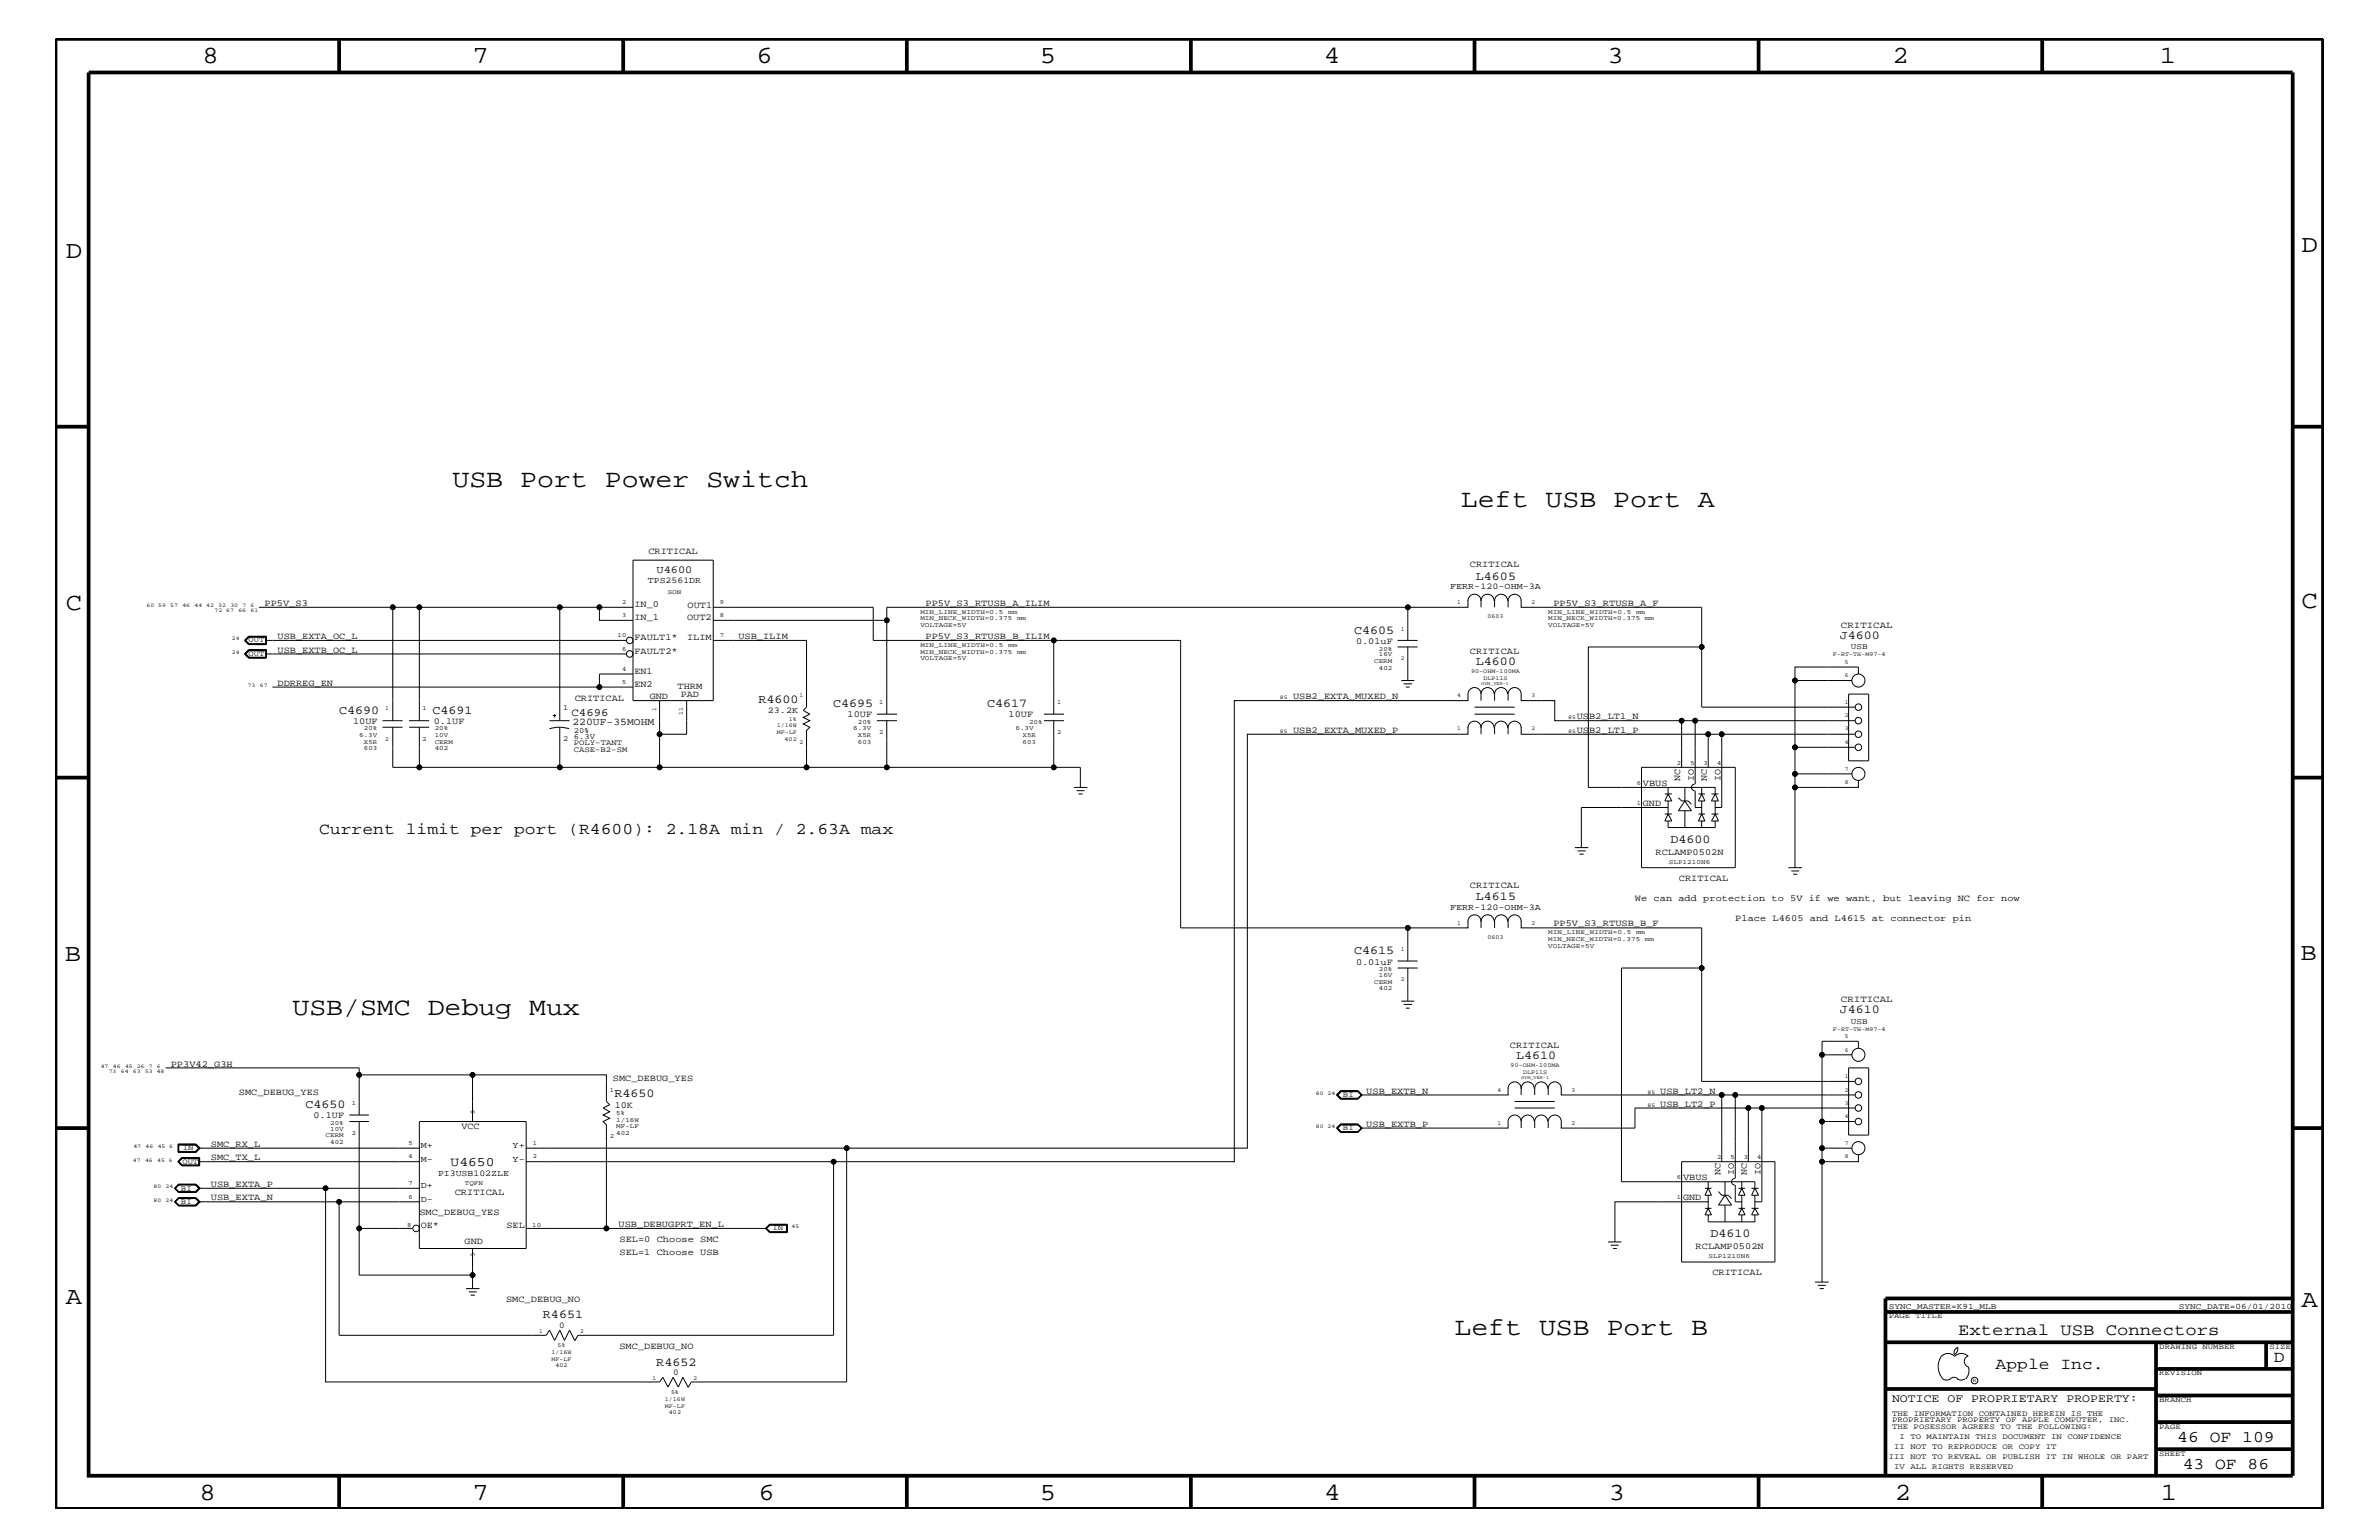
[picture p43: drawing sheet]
<svg xmlns="http://www.w3.org/2000/svg" width="432mm" height="279mm" viewBox="0 0 432 279" stroke-linecap="round" stroke-linejoin="round" font-family="sans-serif">
<defs><g id="words">
<g font-size="4.6">
<text x="82.1" y="88.3">USB Port Power Switch</text>
<text x="265.2" y="92">Left USB Port A</text>
<text x="53.1" y="184.1">USB/SMC Debug Mux</text>
<text x="264" y="242.3">Left USB Port B</text>
</g>
<g font-size="4.5">
<text x="36.7" y="11.5">8</text>
<text x="85.8" y="11.5">7</text>
<text x="137.3" y="11.5">6</text>
<text x="188.7" y="11.5">5</text>
<text x="240.3" y="11.5">4</text>
<text x="291.8" y="11.5">3</text>
<text x="343.5" y="11.5">2</text>
<text x="392" y="11.5">1</text>
<text x="11.9" y="46.8">D</text>
<text x="417.7" y="45.7">D</text>
<text x="11.9" y="110.6">C</text>
<text x="417.7" y="110.3">C</text>
<text x="11.8" y="174.3">B</text>
<text x="417.6" y="174.2">B</text>
<text x="11.9" y="236.7">A</text>
<text x="417.7" y="237.1">A</text>
<text x="36.2" y="272.1">8</text>
<text x="85.8" y="272.1">7</text>
<text x="137.7" y="272.1">6</text>
<text x="188.7" y="272.1">5</text>
<text x="240.4" y="272.1">4</text>
<text x="292" y="272.1">3</text>
<text x="343.9" y="272.1">2</text>
<text x="392.2" y="272.1">1</text>
</g>
<g font-size="3">
<text x="57.9" y="151.3">Current limit per port (R4600): 2.18A min / 2.63A max</text>
<text x="355.4" y="242.3">External USB Connectors</text>
<text x="362.2" y="248.4">Apple Inc.</text>
<text x="412.7" y="247.1">D</text>
<text x="395.2" y="261.6">46 OF 109</text>
<text x="396.2" y="266.6">43 OF 86</text>
</g>
<text font-size="2.4" x="81.8" y="211.5">U4650</text>
<g font-size="2.2">
<text x="267.9" y="105.2">L4605</text>
<text x="245.8" y="115">C4605</text>
<text x="333.9" y="115.9">J4600</text>
<text x="267.9" y="120.7">L4600</text>
<text x="61.6" y="129.6">C4690</text>
<text x="78.5" y="129.6">C4691</text>
<text x="137.7" y="127.6">R4600</text>
<text x="151.2" y="128.3">C4695</text>
<text x="179.2" y="128.3">C4617</text>
<text x="303.2" y="153">D4600</text>
<text x="267.9" y="163.4">L4615</text>
<text x="245.8" y="173.2">C4615</text>
<text x="333.9" y="183.8">J4610</text>
<text x="275.2" y="192.2">L4610</text>
<text x="55.5" y="201">C4650</text>
<text x="111.5" y="199.1">R4650</text>
<text x="310.5" y="224.5">D4610</text>
<text x="98.6" y="239.2">R4651</text>
<text x="119.1" y="247.8">R4652</text>
</g>
<text font-size="2.1" x="343.4" y="254.4">NOTICE OF PROPRIETARY PROPERTY:</text>
<text font-size="2" x="103.7" y="129.9">C4696</text>
<g font-size="1.9">
<text x="119.2" y="104">U4600</text>
<text x="103.9" y="131.6">220UF-35MOHM</text>
</g>
<g font-size="1.7">
<text x="117.7" y="100.4">CRITICAL</text>
<text x="266.8" y="102.9">CRITICAL</text>
<text x="48" y="109.9">PP5V_S3</text>
<text x="115.1" y="110.2">IN_0</text>
<text x="115.1" y="112.6">IN_1</text>
<text x="124.7" y="112.6">OUT2</text>
<text x="124.8" y="110.3">OUT1</text>
<text x="168" y="109.9">PP5V_S3_RTUSB_A_ILIM</text>
<text x="281.9" y="109.9">PP5V_S3_RTUSB_A_F</text>
<text x="334.1" y="114">CRITICAL</text>
<text x="50.4" y="115.9">USB_EXTA_OC_L</text>
<text x="50.4" y="118.4">USB_EXTB_OC_L</text>
<text x="115.1" y="116.2">FAULT1*</text>
<text x="115.1" y="118.6">FAULT2*</text>
<text x="124.7" y="116.2">ILIM</text>
<text x="134" y="115.9">USB_ILIM</text>
<text x="168" y="115.9">PP5V_S3_RTUSB_B_ILIM</text>
<text x="246.1" y="116.8">0.01uF</text>
<text x="266.8" y="118.6">CRITICAL</text>
<text x="50.4" y="124.4">DDRREG_EN</text>
<text x="115.1" y="124.7">EN2</text>
<text x="115.1" y="122.3">EN1</text>
<text x="123" y="125.1">THRM</text>
<text x="64.1" y="131.3">10UF</text>
<text x="78.7" y="131.3">0.1UF</text>
<text x="104.3" y="127.1">CRITICAL</text>
<text x="117.9" y="126.9">GND</text>
<text x="123.6" y="126.5">PAD</text>
<text x="153.8" y="130.2">10UF</text>
<text x="183" y="130.2">10UF</text>
<text x="234.7" y="126.9">USB2_EXTA_MUXED_N</text>
<text x="286.2" y="130.5">USB2_LT1_N</text>
<text x="234.7" y="133">USB2_EXTA_MUXED_P</text>
<text x="286.2" y="133">USB2_LT1_P</text>
<text x="298.2" y="142.6">VBUS</text>
<text x="305" y="141.7" transform="rotate(-90 305 141.7)">NC</text>
<text x="307.4" y="141.7" transform="rotate(-90 307.4 141.7)">IO</text>
<text x="309.8" y="141.7" transform="rotate(-90 309.8 141.7)">NC</text>
<text x="312.3" y="141.7" transform="rotate(-90 312.3 141.7)">IO</text>
<text x="298.2" y="146.2">GND</text>
<text x="300.5" y="155.1">RCLAMP0502N</text>
<text x="266.8" y="161.1">CRITICAL</text>
<text x="304.7" y="159.9">CRITICAL</text>
<text x="296.8" y="163.5">We can add protection to 5V if we want, but leaving NC for now</text>
<text x="315" y="167.1">Place L4605 and L4615 at connector pin</text>
<text x="281.9" y="168.1">PP5V_S3_RTUSB_B_F</text>
<text x="246.1" y="175">0.01uF</text>
<text x="334.1" y="181.8">CRITICAL</text>
<text x="274.1" y="190.2">CRITICAL</text>
<text x="31" y="193.6">PP3V42_G3H</text>
<text x="111.3" y="196.2">SMC_DEBUG_YES</text>
<text x="43.3" y="198.7">SMC_DEBUG_YES</text>
<text x="56.9" y="202.9">0.1UF</text>
<text x="111.6" y="200.9">10K</text>
<text x="248" y="198.4">USB_EXTB_N</text>
<text x="301.3" y="198.4">USB_LT2_N</text>
<text x="301.3" y="200.9">USB_LT2_P</text>
<text x="38.3" y="208.1">SMC_RX_L</text>
<text x="83.7" y="204.9">VCC</text>
<text x="248" y="204.4">USB_EXTB_P</text>
<text x="38.3" y="215.3">USB_EXTA_P</text>
<text x="38.3" y="210.5">SMC_TX_L</text>
<text x="305.5" y="214.2">VBUS</text>
<text x="312.3" y="213.2" transform="rotate(-90 312.3 213.2)">NC</text>
<text x="314.7" y="213.2" transform="rotate(-90 314.7 213.2)">IO</text>
<text x="317.1" y="213.2" transform="rotate(-90 317.1 213.2)">NC</text>
<text x="319.5" y="213.2" transform="rotate(-90 319.5 213.2)">IO</text>
<text x="38.3" y="217.8">USB_EXTA_N</text>
<text x="76.1" y="220.4">SMC_DEBUG_YES</text>
<text x="82.5" y="216.9">CRITICAL</text>
<text x="305.5" y="217.8">GND</text>
<text x="76.4" y="222.9">OE*</text>
<text x="84.3" y="225.7">GND</text>
<text x="91.9" y="222.9">SEL</text>
<text x="112.3" y="222.6">USB_DEBUGPRT_EN_L</text>
<text x="112.4" y="225.3">SEL=0 Choose SMC</text>
<text x="112.4" y="227.7">SEL=1 Choose USB</text>
<text x="307.8" y="226.6">RCLAMP0502N</text>
<text x="310.8" y="231.3">CRITICAL</text>
<text x="91.9" y="236.2">SMC_DEBUG_NO</text>
<text x="112.4" y="244.7">SMC_DEBUG_NO</text>
</g>
<g font-size="1.6">
<text x="117.6" y="105.9">TPS2561DR</text>
<text x="263.2" y="106.9">FERR-120-OHM-3A</text>
<text x="139.4" y="129.4">23.2K</text>
<text x="263.2" y="165">FERR-120-OHM-3A</text>
<text x="76.4" y="208.3">M+</text>
<text x="93" y="208.3">Y+</text>
<text x="76.4" y="215.6">D+</text>
<text x="76.4" y="210.8">M-</text>
<text x="79.5" y="213.3">PI3USB102ZLE</text>
<text x="93" y="210.8">Y-</text>
<text x="76.4" y="218">D-</text>
<text x="101.5" y="240.9">0</text>
<text x="122.2" y="249.5">0</text>
</g>
<g font-size="1.5">
<text x="336" y="117.8">USB</text>
<text x="336" y="185.7">USB</text>
<text x="342.8" y="237.4">SYNC_MASTER=K91_MLB</text>
<text x="395.5" y="237.4">SYNC_DATE=06/01/2010</text>
</g>
<g font-size="1.4">
<text x="45.1" y="119">OUT</text>
<text x="45.1" y="116.5">OUT</text>
<text x="102.2" y="128.9">1</text>
<text x="102.2" y="134.4">2</text>
<text x="104.1" y="135.2">POLY-TANT</text>
<text x="104.1" y="134.1">6.3V</text>
<text x="104.1" y="133">20%</text>
<text x="104.1" y="136.4">CASE-B2-SM</text>
<text x="243.8" y="199">BI</text>
<text x="33.2" y="208.7">IN</text>
<text x="243.8" y="205.1">BI</text>
<text x="33.1" y="211.1">OUT</text>
<text x="32.9" y="218.4">BI</text>
<text x="32.9" y="216">BI</text>
<text x="140.2" y="223.2">IN</text>
<text x="342.8" y="239.2">PAGE TITLE</text>
<text x="391.9" y="244.7">DRAWING NUMBER</text>
<text x="411.9" y="244.7">SIZE</text>
<text x="391.9" y="249.5">REVISION</text>
<text x="343.4" y="256.8">THE INFORMATION CONTAINED HEREIN IS THE</text>
<text x="391.9" y="254.4">BRANCH</text>
<text x="343.4" y="259.3">THE POSESSOR AGREES TO THE FOLLOWING:</text>
<text x="343.4" y="258">PROPRIETARY PROPERTY OF APPLE COMPUTER, INC.</text>
<text x="343.8" y="262.9">II NOT TO REPRODUCE OR COPY IT</text>
<text x="344.8" y="261.1">I TO MAINTAIN THIS DOCUMENT IN CONFIDENCE</text>
<text x="391.9" y="259.3">PAGE</text>
<text x="342.8" y="264.7">III NOT TO REVEAL OR PUBLISH IT IN WHOLE OR PART</text>
<text x="343.8" y="266.6">IV ALL RIGHTS RESERVED</text>
<text x="391.9" y="264.1">SHEET</text>
</g>
<g font-size="1.2">
<text x="121.2" y="107.8">SON</text>
<text x="112.9" y="109.5">2</text>
<text x="112.9" y="112">3</text>
<text x="130.6" y="109.5">9</text>
<text x="130.6" y="112">8</text>
<text x="167" y="111.4">MIN_LINE_WIDTH=0.5</text>
<text x="167" y="113.7">VOLTAGE=5V</text>
<text x="167" y="112.6">MIN_NECK_WIDTH=0.375</text>
<text x="183" y="111.4">mm</text>
<text x="184.6" y="112.6">mm</text>
<text x="281" y="112.6">MIN_NECK_WIDTH=0.375</text>
<text x="281" y="111.4">MIN_LINE_WIDTH=0.5</text>
<text x="281" y="113.7">VOLTAGE=5V</text>
<text x="296.9" y="111.4">mm</text>
<text x="298.6" y="112.6">mm</text>
<text x="112.1" y="115.6">10</text>
<text x="112.9" y="118.1">6</text>
<text x="130.6" y="115.6">7</text>
<text x="167" y="119.8">VOLTAGE=5V</text>
<text x="167" y="118.6">MIN_NECK_WIDTH=0.375</text>
<text x="167" y="117.4">MIN_LINE_WIDTH=0.5</text>
<text x="183" y="117.4">mm</text>
<text x="184.6" y="118.6">mm</text>
<text x="250.3" y="119.1">16V</text>
<text x="250.3" y="118.1">20%</text>
<text x="112.9" y="121.7">4</text>
<text x="112.9" y="124.1">5</text>
<text x="249.4" y="120.3">CERM</text>
<text x="250.3" y="121.5">402</text>
<text x="76.7" y="128.9">1</text>
<text x="155.7" y="131.3">20%</text>
<text x="159.6" y="127.7">1</text>
<text x="186.8" y="131.3">20%</text>
<text x="191.9" y="127.7">1</text>
<text x="65.2" y="133.6">6.3V</text>
<text x="66" y="136.1">603</text>
<text x="66" y="134.9">X5R</text>
<text x="66" y="132.5">20%</text>
<text x="76.7" y="134.4">2</text>
<text x="78.9" y="136.1">402</text>
<text x="78.9" y="134.9">CERM</text>
<text x="78.9" y="133.6">10V</text>
<text x="78.9" y="132.5">20%</text>
<text x="154.9" y="132.4">6.3V</text>
<text x="155.7" y="133.6">X5R</text>
<text x="155.7" y="134.9">603</text>
<text x="159.6" y="133.2">2</text>
<text x="184.3" y="132.4">6.3V</text>
<text x="185.6" y="134.9">603</text>
<text x="185.6" y="133.6">X5R</text>
<text x="191.9" y="133.2">2</text>
<text x="297.1" y="142.4">6</text>
<text x="304.4" y="138.8">2</text>
<text x="306.8" y="138.8">5</text>
<text x="309.2" y="138.8">3</text>
<text x="311.7" y="138.8">4</text>
<text x="297.1" y="146.1">1</text>
<text x="302.9" y="156.7">SLP1210N6</text>
<text x="281" y="172">VOLTAGE=5V</text>
<text x="281" y="170.7">MIN_NECK_WIDTH=0.375</text>
<text x="281" y="169.5">MIN_LINE_WIDTH=0.5</text>
<text x="296.9" y="169.5">mm</text>
<text x="298.6" y="170.7">mm</text>
<text x="249.4" y="178.5">CERM</text>
<text x="250.3" y="176.2">20%</text>
<text x="250.3" y="177.3">16V</text>
<text x="250.3" y="179.7">402</text>
<text x="63.8" y="200.4">1</text>
<text x="86.2" y="202.1" transform="rotate(-90 86.2 202.1)">9</text>
<text x="110.7" y="198.1">1</text>
<text x="111.8" y="202.3">5%</text>
<text x="111.8" y="203.5">1/16W</text>
<text x="59.1" y="206.4">CERM</text>
<text x="59.9" y="207.6">402</text>
<text x="59.9" y="205.2">10V</text>
<text x="59.9" y="204.1">20%</text>
<text x="63.8" y="205.9">2</text>
<text x="74.2" y="207.7">5</text>
<text x="96.7" y="207.7">1</text>
<text x="110.7" y="206.5">2</text>
<text x="111.8" y="204.7">MF-LF</text>
<text x="111.8" y="205.9">402</text>
<text x="74.2" y="215">7</text>
<text x="74.2" y="210.2">4</text>
<text x="84.4" y="214.9">TQFN</text>
<text x="96.7" y="210.2">2</text>
<text x="304.4" y="213.9">6</text>
<text x="311.7" y="210.3">2</text>
<text x="314.1" y="210.3">5</text>
<text x="316.5" y="210.3">3</text>
<text x="318.9" y="210.3">4</text>
<text x="74.2" y="217.5">6</text>
<text x="304.4" y="217.5">1</text>
<text x="73.9" y="222.6">8</text>
<text x="96.6" y="222.5">10</text>
<text x="86.2" y="228.1" transform="rotate(-90 86.2 228.1)">3</text>
<text x="310.1" y="228.3">SLP1210N6</text>
</g>
<g font-size="1.1">
<text x="264.5" y="109.5">1</text>
<text x="270" y="112">0603</text>
<text x="278" y="109.5">2</text>
<text x="254.3" y="114.4">1</text>
<text x="254.3" y="119.8">2</text>
<text x="332.7" y="119.1">F-RT-TH-M97-4</text>
<text x="267" y="122">90-OHM-100MA</text>
<text x="269.2" y="123.4">DLP11S</text>
<text x="334.9" y="120.4">5</text>
<text x="334.9" y="122.9">6</text>
<text x="69.9" y="128.9">1</text>
<text x="119.1" y="129" transform="rotate(-90 119.1 129)">1</text>
<text x="124" y="129.7" transform="rotate(-90 124 129.7)">11</text>
<text x="141" y="131.9">1/16W</text>
<text x="143.2" y="130.8">1%</text>
<text x="145.1" y="126.5">1</text>
<text x="264.5" y="126.5">4</text>
<text x="278" y="126.5">3</text>
<text x="334.9" y="127.7">1</text>
<text x="334.9" y="130.2">2</text>
<text x="69.9" y="134.4">2</text>
<text x="141" y="133.2">MF-LF</text>
<text x="142.4" y="134.4">402</text>
<text x="145.1" y="135">2</text>
<text x="264.5" y="132.5">1</text>
<text x="278" y="132.5">2</text>
<text x="334.9" y="132.5">3</text>
<text x="334.9" y="135">4</text>
<text x="334.9" y="139.8">7</text>
<text x="334.9" y="142.3">8</text>
<text x="264.5" y="167.8">1</text>
<text x="278" y="167.8">2</text>
<text x="254.3" y="172.6">1</text>
<text x="270" y="170.3">0603</text>
<text x="254.3" y="178">2</text>
<text x="332.7" y="187">F-RT-TH-M97-4</text>
<text x="334.9" y="188.3">5</text>
<text x="334.9" y="190.8">6</text>
<text x="274.2" y="193.6">90-OHM-100MA</text>
<text x="276.4" y="194.8">DLP11S</text>
<text x="334.9" y="195.6">1</text>
<text x="271.8" y="198.1">4</text>
<text x="285.2" y="198.1">3</text>
<text x="334.9" y="198.1">2</text>
<text x="334.9" y="200.4">3</text>
<text x="334.9" y="202.9">4</text>
<text x="271.8" y="204.1">1</text>
<text x="285.2" y="204.1">2</text>
<text x="334.9" y="207.7">7</text>
<text x="334.9" y="210.2">8</text>
<text x="97.9" y="241.9">1</text>
<text x="100.1" y="245.6">1/16W</text>
<text x="101.2" y="244.5">5%</text>
<text x="105.3" y="241.9">2</text>
<text x="100.1" y="246.9">MF-LF</text>
<text x="100.8" y="248.1">402</text>
<text x="118.4" y="250.4">1</text>
<text x="125.9" y="250.4">2</text>
<text x="120.7" y="254.2">1/16W</text>
<text x="120.7" y="255.4">MF-LF</text>
<text x="121.4" y="256.6">402</text>
<text x="121.8" y="252.9">5%</text>
</g>
<g font-size="1">
<text x="26.6" y="110.2">60 59</text>
<text x="30.9" y="110.2">57</text>
<text x="33.1" y="110.2">46</text>
<text x="35.3" y="110.2">44 42</text>
<text x="38.9" y="111">72 67</text>
<text x="39.6" y="110.2">32</text>
<text x="41.8" y="110.2">30</text>
<text x="43.3" y="111">66</text>
<text x="44" y="110.2">7</text>
<text x="45.5" y="111">61</text>
<text x="45.5" y="110.2">6</text>
<text x="42.1" y="118.6">24</text>
<text x="42.1" y="116.2">24</text>
<text x="45" y="124.7">73</text>
<text x="47.2" y="124.7">67</text>
<text x="232.3" y="126.9">85</text>
<text x="284.6" y="130.5">85</text>
<text x="232.3" y="133">85</text>
<text x="284.6" y="133">85</text>
<text x="18.3" y="193.7">47</text>
<text x="19.7" y="194.7">73</text>
<text x="20.5" y="193.7">46</text>
<text x="21.9" y="194.7">64</text>
<text x="22.7" y="193.7">45 26</text>
<text x="24.1" y="194.7">63</text>
<text x="26.3" y="194.7">53 48</text>
<text x="27" y="193.7">7</text>
<text x="28.4" y="193.7">6</text>
<text x="238.8" y="198.7">80 24</text>
<text x="299" y="198.4">85</text>
<text x="299" y="200.9">85</text>
<text x="24.2" y="208.3">47</text>
<text x="26.4" y="208.3">46</text>
<text x="28.6" y="208.3">45 6</text>
<text x="238.8" y="204.7">80 24</text>
<text x="24.1" y="210.8">47</text>
<text x="26.3" y="210.8">46</text>
<text x="27.9" y="215.6">80</text>
<text x="28.5" y="210.8">45 6</text>
<text x="30.1" y="215.6">24</text>
<text x="27.9" y="218">80</text>
<text x="30.1" y="218">24</text>
<text x="143.7" y="222.9">45</text>
<text x="358.1" y="250.7">R</text>
</g>
<g font-size=".8">
<text x="268.8" y="124.2">SYM_VER-1</text>
<text x="276.1" y="195.7">SYM_VER-1</text>
</g>
</g></defs>
<g fill="none" stroke="#000" stroke-width=".18">
<path d="M45.1 115.4h3.2v1.6h-3.2l-.7-.8zM45.1 117.9h3.2v1.5h-3.2l-.7-.8zM45.1 119.3h3.2M45.1 117.9l-.6 .7 .6 .7M45.1 119.3l-.6-.7 .6-.6h3.2v1.3M45.1 116.9h3.2M45.1 115.5l-.6 .7 .6 .7M45.1 115.5h3.2M47 110.2h24.3v20.6M48.3 118.1h-3.1l-.6 .5 .6 .6h3.1M48.3 115.5v1.4M48.3 118.6h65.4"/>
<path d="M48.3 116.2h65.4M48.3 115.6h-3.1l-.6 .6 .6 .6h3.1M71.3 110.2h4.8v20.6M76.1 110.2h25.5v20.6M101.6 110.2h7.2M114.9 110.2h-6.1v2.4h6.1M114.9 101.6h14.6v25.5h-14.6zM129.5 116.2h16.9v12.1l-.6 .6 1.2 .7-1.2 .6 1.2 .6-1.2 .5 1.2 .6-.6 .6v6.7h14.6M129.5 112.6h31.5v17M129.5 110.2h29v6h32.8M253.7 117.4h3.6M253.7 116.2h3.6"/>
<path d="M255.5 110.2h-94.5v2.4M255.5 117.4v6.1M266.4 108.9v1.3h-10.9v6M266.4 109a1.19 1.19 0 0 1 1.2-1.2 1.19 1.19 0 0 1 1.2 1.2 1.19 1.19 0 0 1 1.2-1.2 1.19 1.19 0 0 1 1.2 1.2M268.8 108.9v1.3M271.3 109a1.19 1.19 0 0 1 1.2-1.2 1.19 1.19 0 0 1 1.1 1.2M271.3 108.9v1.3M273.7 109a1.19 1.19 0 0 1 1.2-1.2 1.19 1.19 0 0 1 1.2 1.2M273.7 108.9v1.3M276.1 108.9v1.3h32.8v7.2M49.4 124.7h65.5M69.4 130.8h3.7"/>
<path d="M69.4 131.9h3.7M71.3 131.9v7.3h4.8M74.3 130.8h3.6M74.3 131.9h3.6M76.1 131.9v7.3h25.5M99.7 132.2a5.7 5.7 0 0 1 3.6 0M99.7 130.8h3.7M100.3 129.8h.6M100.7 129.6v.6M114.9 122.3h-6.1v2.4M119.7 127.1v12.1h-18.1v-7.3M119.7 139.2h26.7"/>
<path d="M124.6 127.1v6.1h-4.9M159.2 130.8h3.6M159.2 129.6h3.6M161 130.8v8.4h30.3M189.5 130.8h3.6M189.5 129.6h3.6M191.3 129.6v-13.4h23v52.1h41.2M191.3 139.2h4.8v3.7M191.3 130.8v8.4M254.3 123.5h2.4M254.8 124.1h1.5M255.2 124.7h.7"/>
<path d="M266.4 131.9v1.3h-40v75.1h-72.7M266.4 132a1.19 1.19 0 0 1 1.2-1.2 1.19 1.19 0 0 1 1.2 1.2 1.19 1.19 0 0 1 1.2-1.2 1.19 1.19 0 0 1 1.2 1.2M267.6 129.6h7.3M267.6 128.3h7.3M268.8 125.9a1.19 1.19 0 0 0-1.2-1.2 1.19 1.19 0 0 0-1.2 1.2v1.2h-42.4v83.7h-72.7M268.8 125.9a1.19 1.19 0 0 1 1.2-1.2 1.19 1.19 0 0 1 1.2 1.2M268.8 125.9v1.2M268.8 131.9v1.3M271.3 132a1.19 1.19 0 0 1 1.2-1.2 1.19 1.19 0 0 1 1.1 1.2M271.3 131.9v1.3M273.6 125.9a1.19 1.19 0 0 0-1.1-1.2 1.19 1.19 0 0 0-1.2 1.2v1.2M273.7 127.1v-1.2a1.19 1.19 0 0 1 1.2-1.2 1.19 1.19 0 0 1 1.2 1.2v1.2h6.1v3.7h23v8.4"/>
<path d="M273.7 132a1.19 1.19 0 0 1 1.2-1.2 1.19 1.19 0 0 1 1.2 1.2M273.7 131.9v1.3M276.1 131.9v1.3h33.9M297.9 139.2h17.1v18.2h-17.1zM305.2 130.8h2.5M312.5 133.2h-2.5v6M325.8 123.5v12.1M335.5 125.9h3.7v12.1h-3.7zM336.7 135.6h-10.9v4.8h10.3M336.7 130.8h-29v11.5M336.7 133.2h-24.2v13.3h-1.2M336.7 128.3h-27.8v-10.9h-20.6v25.5h23"/>
<path d="M337.3 122.3v-1.3h-11.5v2.5h10.3M194.9 142.9h2.5M195.4 143.5h1.5M195.7 144h.8M285.8 153.8h2.5M286.3 154.4h1.5M286.7 155h.7M302.2 144h1.2M302.2 147.7h1.2M302.8 147.7l.6 1.3h-1.2zM302.8 142.9v1.1l.6 1.3h-1.2l.6-1.3M302.8 149v1.1h8.5v-1.1"/>
<path d="M302.8 145.3v2.4M302.8 146.5h-15.8v7.3M304.6 144.7l.6 .6h1.2l.6 .6M305.8 145.3l1.2 1.8h-2.4zM305.8 142.9v2.4M305.8 147.1v3M307.6 142.3a.59 .59 0 0 0-.6 .6 .59 .59 0 0 0 .6 .6M307.7 143.5v3h1.2M308.3 144h1.2M308.3 147.7h1.2M308.9 147.7l.6 1.3h-1.2zM308.9 144l.6 1.3h-1.2z"/>
<path d="M308.9 142.9v1.1M308.9 145.3v2.4M308.9 149v1.1M310.6 144h1.3M310.6 147.7h1.3M311.3 142.9h.1M311.3 144l.6 1.3h-1.3zM311.3 142.9v1.1M311.3 145.3v2.4M311.3 147.7l.6 1.3h-1.3zM324.6 157.4h2.5M325.1 158h1.5"/>
<path d="M325.5 158.6h.7M325.8 140.4v2.5M337.3 141.7v1.2h-11.5v14.5M253.7 175.6h3.6M253.7 174.4h3.6M255.5 175.6v6M266.4 167.1v1.2h-10.9v6.1M266.4 167.2a1.19 1.19 0 0 1 1.2-1.2 1.19 1.19 0 0 1 1.2 1.2 1.19 1.19 0 0 1 1.2-1.2 1.19 1.19 0 0 1 1.2 1.2M268.8 167.1v1.2M271.3 167.2a1.19 1.19 0 0 1 1.2-1.2 1.19 1.19 0 0 1 1.1 1.2M271.3 167.1v1.2M273.7 167.2a1.19 1.19 0 0 1 1.2-1.2 1.19 1.19 0 0 1 1.2 1.2"/>
<path d="M273.7 167.1v1.2M276.1 167.1v1.2h32.8v27.9h27.8M308.9 175.6h-14.6v38.8h24.2M30.1 193.7h35.1v8.6M65.2 195h20.6M242.6 198.7l.7-.8h3.2l.7 .8-.7 .7h-3.2zM243.3 198h3.2l.6 .7-.6 .6h-3.2l-.6-.6zM243.4 198.1h3.1l.6 .6-.6 .5h-3.1l-.6-.5zM246.5 197.9h-3.2l-.6 .8 .6 .6h3.2M246.5 197.9l.6 .8-.6 .6M254.3 181.6h2.4M254.8 182.2h1.5"/>
<path d="M255.2 182.9h.7M273.7 197.4v1.3h-26.6M273.7 197.5a1.19 1.19 0 0 1 1.2-1.2 1.19 1.19 0 0 1 1.2 1.2 1.19 1.19 0 0 1 1.2-1.2 1.19 1.19 0 0 1 1.2 1.2M274.9 199.8h7.3M276.1 197.4v1.3M278.6 197.5a1.19 1.19 0 0 1 1.1-1.2 1.19 1.19 0 0 1 1.2 1.2M278.6 197.4v1.3M281 197.5a1.19 1.19 0 0 1 1.2-1.2 1.19 1.19 0 0 1 1.2 1.2M281 197.4v1.3M283.4 197.4v1.3h29.1M315 198.7v15.1M335.5 193.7h3.7v12.2h-3.7z"/>
<path d="M336.1 191.4h-5.4v12.1h6M336.7 198.7h-24.2v12.1M337.3 190.2v-1.3h-6.6v2.5M31.8 215.6l.6-.7h3.2l.6 .7-.6 .8M31.8 215.6l.6 .8h3.2M32.3 207.5h3.3l.7 .8-.7 .8h-3.3zM32.3 207.6h3.3l.6 .7-.6 .8M32.4 217.5h3.1l.6 .5-.6 .6h-3.1l-.6-.6zM32.4 217.4h3.1l.7 .6-.7 .7h-3.1l-.6-.7zM32.4 217.4h3.2l.6 .6-.6 .7h-3.2l-.6-.7zM32.4 217.3h3.2l.7 .7-.7 .8h-3.2l-.7-.8zM32.4 215h3.1l.6 .6-.6 .6h-3.1l-.6-.6z"/>
<path d="M32.4 214.9h3.1l.7 .7-.7 .7h-3.1l-.6-.7zM32.4 214.8h3.2l.7 .8-.7 .8h-3.2l-.7-.8zM32.4 210.8l.7-.6h3v1.2h-3zM32.4 207.7h3.1l.7 .6-.7 .7h-3.1zM33 210h3.2v1.5h-3.2l-.7-.7zM33 210.1h3.2v1.3h-3.2M33 210.1l-.7 .7 .7 .6M33 210.1l-.6 .7 .6 .6M35.5 207.7l.6 .6M36.1 215.6h23v35.1h60.6l.6-.8 .9 1.8 1-1.8 .9 1.8 .9-1.8 .9 1.8M36.1 218h40M36.1 208.3l-.6 .6h-3.1"/>
<path d="M36.1 208.3h40M36.1 210.8h40M59.1 215.6h17M61.6 218v24.3h37.5l.6-1 1 1.9 .9-1.9 .8 1.9 1-1.9 .9 1.9M63.4 203.5h3.6M63.4 202.3h3.6M65.2 203.5v19.4M76.1 203.5h19.4v23h-19.4zM85.8 203.5v-8.5h24.3v4.8l.6 .6-1.2 .6 1.2 .7-1.2 .6 1.2 .6-1.2 .6 .6 .6v18.8h29M95.5 208.3h58.2v42.4h-28.2l-.6 1M95.5 210.8h55.8v31.5h-46.4l-.6 1M242.6 204.7l.7-.8h3.2l.7 .8-.7 .7h-3.2z"/>
<path d="M242.7 204.7l.6-.7h3.2l.6 .7-.6 .7h-3.2zM246.5 204.1h-3.1l-.6 .6 .6 .6h3.1M246.5 204.1h-3.2l-.6 .6 .6 .6h3.2M246.5 204.1l.6 .6-.6 .6M274.9 201h7.3M276.1 203.5a1.19 1.19 0 0 0-1.2-1.2 1.19 1.19 0 0 0-1.2 1.2v1.2h-26.6M276.1 203.5a1.19 1.19 0 0 1 1.2-1.2 1.19 1.19 0 0 1 1.2 1.2M276.1 203.5v1.2M280.9 203.5a1.19 1.19 0 0 0-1.2-1.2 1.19 1.19 0 0 0-1.1 1.2v1.2M305.2 210.8h17v18.2h-17zM309.5 215.6h1.1M309.5 219.2h1.1"/>
<path d="M310 219.2l.6 1.2h-1.1zM310 214.4v1.2l.6 1.3h-1.1l.5-1.3M310 218h-16.9v7.3M310 216.9v2.3M311.9 216.2l.6 .7h1.2l.6 .6M313.1 216.9l1.2 1.7h-2.4zM313.1 214.4v2.5M313.1 218.6v3.1M314.9 213.8a.59 .59 0 0 0-.6 .6 .59 .59 0 0 0 .6 .6M315 215v3h1.1M315.6 215.6h1.1M315.6 219.2h1.1"/>
<path d="M316.1 219.2l.6 1.2h-1.1zM316.1 215.6l.6 1.3h-1.1zM316.1 214.4v1.2M316.1 216.9v2.3M317.3 201h-20.5v3.7h-13.4v-1.2a1.19 1.19 0 0 0-1.2-1.2 1.19 1.19 0 0 0-1.2 1.2v1.2M317.9 215.6h1.3M317.9 219.2h1.3M318.5 214.4h.1M318.5 215.6l.7 1.3h-1.3zM318.5 214.4v1.2M318.5 216.9v2.3M318.5 219.2l.7 1.2h-1.3z"/>
<path d="M319.8 201h-2.5v9.8M330.7 203.5v4.8M336.1 208.3h-5.4v2.5M336.7 201h-16.9v17h-1.3M337.3 209.6v1.2h-6.6v21.8M74.8 222.9h-9.6v8.4h20.6M84.6 233.8h2.4M85.1 234.4h1.4M85.4 235h.8M85.8 226.5v7.3M95.5 222.9h14.6M138.9 222.9l.8-.8h3.2v1.5h-3.2z"/>
<path d="M139.1 222.9l.7-.6h2.9v1.2h-2.9zM139.1 222.9l.6 .6M139.7 222.2l-.7 .7 .7 .6M139.7 222.2h3.1v1.3h-3.1M139.7 222.2l-.6 .7M291.8 225.3h2.5M292.4 225.9h1.4M292.8 226.5h.7M310 220.4v1.3h8.5v-1.3M316.1 220.4v1.3M329.4 232.6h2.5M329.9 233.2h1.5"/>
<path d="M330.3 233.8h.7M352.3 246.1a1.69 1.69 0 0 1 2.5 0 1.72 1.72 0 0 1 2.4 0M352.4 246a3.2 3.2 0 0 0 .4 4.3l.8 .1 .4-.2M354 250.2l.7-.3 .7 .3M355.2 250.2l.7 .2 .7-.2M355.3 244.4v.3a1.18 1.18 0 0 1-.6 1.1M355.4 244.4a.99 .99 0 0 0-.6 1.4M357.2 246a1.04 1.04 0 0 0-.7 1 1.04 1.04 0 0 0 .7 1M357.3 248l.1 .7a2.11 2.11 0 0 1-.6 1.5"/>
<circle cx="71.3" cy="110.2" r=".42"/>
<circle cx="76.1" cy="110.2" r=".42"/>
<circle cx="101.6" cy="110.2" r=".42"/>
<circle cx="108.8" cy="110.2" r=".42"/>
<circle cx="114.3" cy="118.6" r=".59"/>
<circle cx="114.3" cy="116.2" r=".59"/>
<circle cx="161" cy="112.6" r=".42"/>
<circle cx="191.3" cy="116.2" r=".42"/>
<circle cx="255.5" cy="110.2" r=".42"/>
<circle cx="308.9" cy="117.4" r=".42"/>
<circle cx="76.1" cy="139.2" r=".42"/>
<circle cx="101.6" cy="139.2" r=".42"/>
<circle cx="108.8" cy="124.7" r=".42"/>
<circle cx="119.7" cy="139.2" r=".42"/>
<circle cx="119.7" cy="133.2" r=".42"/>
<circle cx="146.4" cy="139.2" r=".42"/>
<circle cx="161" cy="139.2" r=".42"/>
<circle cx="191.3" cy="139.2" r=".42"/>
<circle cx="305.2" cy="130.8" r=".42"/>
<circle cx="307.7" cy="130.8" r=".42"/>
<circle cx="310" cy="133.2" r=".42"/>
<circle cx="312.5" cy="133.2" r=".42"/>
<circle cx="325.8" cy="135.6" r=".42"/>
<circle cx="325.8" cy="123.5" r=".42"/>
<circle cx="337.3" cy="123.5" r="1.19"/>
<circle cx="337.3" cy="135.6" r=".59"/>
<circle cx="337.3" cy="128.3" r=".59"/>
<circle cx="337.3" cy="130.8" r=".59"/>
<circle cx="337.3" cy="133.2" r=".59"/>
<circle cx="325.8" cy="142.9" r=".42"/>
<circle cx="325.8" cy="140.4" r=".42"/>
<circle cx="337.3" cy="140.4" r="1.19"/>
<circle cx="255.5" cy="168.3" r=".42"/>
<circle cx="308.9" cy="175.6" r=".42"/>
<circle cx="65.2" cy="195" r=".42"/>
<circle cx="85.8" cy="195" r=".42"/>
<circle cx="312.5" cy="198.7" r=".42"/>
<circle cx="315" cy="198.7" r=".42"/>
<circle cx="330.7" cy="191.4" r=".42"/>
<circle cx="337.3" cy="191.4" r="1.19"/>
<circle cx="337.3" cy="198.7" r=".59"/>
<circle cx="337.3" cy="196.2" r=".59"/>
<circle cx="59.1" cy="215.6" r=".42"/>
<circle cx="61.6" cy="218" r=".42"/>
<circle cx="151.3" cy="210.8" r=".42"/>
<circle cx="153.7" cy="208.3" r=".42"/>
<circle cx="317.3" cy="201" r=".42"/>
<circle cx="319.8" cy="201" r=".42"/>
<circle cx="330.7" cy="210.8" r=".42"/>
<circle cx="330.7" cy="208.3" r=".42"/>
<circle cx="330.7" cy="203.5" r=".42"/>
<circle cx="337.3" cy="208.3" r="1.19"/>
<circle cx="337.3" cy="203.5" r=".59"/>
<circle cx="337.3" cy="201" r=".59"/>
<circle cx="65.2" cy="222.9" r=".42"/>
<circle cx="75.5" cy="222.9" r=".59"/>
<circle cx="85.8" cy="231.3" r=".42"/>
<circle cx="110.1" cy="222.9" r=".42"/>
<circle cx="358.4" cy="250.5" r=".59"/>
</g>
<g fill="none" stroke="#000" stroke-width=".68" stroke-linecap="butt">
<path d="M10.1 7.1h411.5v266.7h-411.5zM16.1 13.2h400v254.5h-400zM61.6 7.1v6.1M113.1 7.1v6.1M164.6 7.1v6.1M216.2 7.1v6.1M267.6 7.1v6.1M319.2 7.1v6.1M370.7 7.1v6.1M10.1 77.4h6M416.1 77.4h5.5M10.1 141.1h6"/>
<path d="M416.1 141.1h5.5M10.1 204.7h6M416.1 204.7h5.5M342.2 238h73.9M416.1 235.6h-73.9v32.1M342.2 243.5h73.9M342.2 252h49.1M391.3 243.5v24.2M391.3 258h24.8M391.3 253.2h24.8M391.3 248.4h24.8M411.3 243.5v4.9"/>
<path d="M61.6 267.7v6.1M113.1 267.7v6.1M164.6 267.7v6.1M216.2 268v5.8M267.6 267.7v6.1M319.2 267.7v6.1M370.7 267.7v6.1M391.3 262.9h24.8"/>
</g>
<g fill="#000">
<circle cx="71.3" cy="110.2" r=".42"/>
<circle cx="76.1" cy="110.2" r=".42"/>
<circle cx="101.6" cy="110.2" r=".42"/>
<circle cx="108.8" cy="110.2" r=".42"/>
<circle cx="161" cy="112.6" r=".42"/>
<circle cx="191.3" cy="116.2" r=".42"/>
<circle cx="255.5" cy="110.2" r=".42"/>
<circle cx="308.9" cy="117.4" r=".42"/>
<circle cx="76.1" cy="139.2" r=".42"/>
<circle cx="101.6" cy="139.2" r=".42"/>
<circle cx="108.8" cy="124.7" r=".42"/>
<circle cx="119.7" cy="139.2" r=".42"/>
<circle cx="119.7" cy="133.2" r=".42"/>
<circle cx="146.4" cy="139.2" r=".42"/>
<circle cx="161" cy="139.2" r=".42"/>
<circle cx="191.3" cy="139.2" r=".42"/>
<circle cx="305.2" cy="130.8" r=".42"/>
<circle cx="307.7" cy="130.8" r=".42"/>
<circle cx="310" cy="133.2" r=".42"/>
<circle cx="312.5" cy="133.2" r=".42"/>
<circle cx="325.8" cy="135.6" r=".42"/>
<circle cx="325.8" cy="123.5" r=".42"/>
<circle cx="325.8" cy="142.9" r=".42"/>
<circle cx="325.8" cy="140.4" r=".42"/>
<circle cx="255.5" cy="168.3" r=".42"/>
<circle cx="308.9" cy="175.6" r=".42"/>
<circle cx="65.2" cy="195" r=".42"/>
<circle cx="85.8" cy="195" r=".42"/>
<circle cx="312.5" cy="198.7" r=".42"/>
<circle cx="315" cy="198.7" r=".42"/>
<circle cx="330.7" cy="191.4" r=".42"/>
<circle cx="59.1" cy="215.6" r=".42"/>
<circle cx="61.6" cy="218" r=".42"/>
<circle cx="151.3" cy="210.8" r=".42"/>
<circle cx="153.7" cy="208.3" r=".42"/>
<circle cx="317.3" cy="201" r=".42"/>
<circle cx="319.8" cy="201" r=".42"/>
<circle cx="330.7" cy="210.8" r=".42"/>
<circle cx="330.7" cy="208.3" r=".42"/>
<circle cx="330.7" cy="203.5" r=".42"/>
<circle cx="65.2" cy="222.9" r=".42"/>
<circle cx="85.8" cy="231.3" r=".42"/>
<circle cx="110.1" cy="222.9" r=".42"/>
</g>
<use href="#words"/>
</svg>
